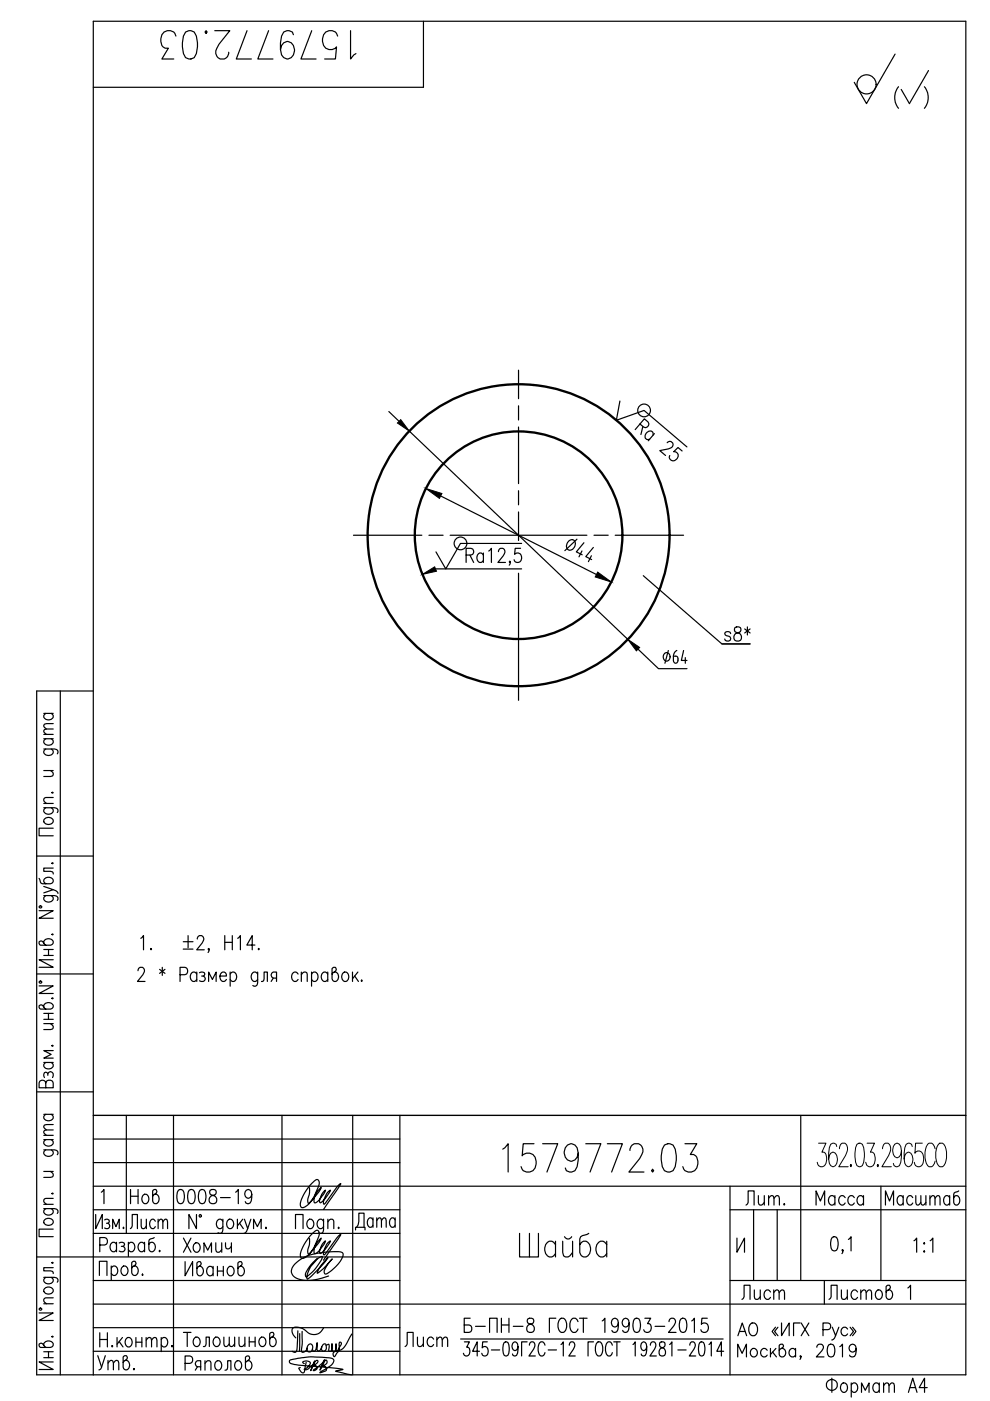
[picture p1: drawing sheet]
<svg xmlns="http://www.w3.org/2000/svg" width="210mm" height="297mm" viewBox="0 0 210 297" stroke-linecap="round" stroke-linejoin="round" font-family="sans-serif">
<defs><g id="words">
<g font-size="10.1">
<text x="32.8" y="13.8">1579772.03</text>
<text x="105.5" y="249.8">1579772.03</text>
</g>
<text font-size="8.8" x="109" y="267.8">Шайба</text>
<g font-size="8.4">
<text x="188.4" y="24.3">( )</text>
<text x="118.5" y="120.3">44</text>
</g>
<text font-size="7.1" x="74.1" y="262.1">Дата</text>
<g font-size="6.6">
<text x="152.4" y="137.2">s8*</text>
<text x="26.5" y="256.5">Нов</text>
<text x="36.3" y="256.5">0008-19</text>
<text x="157" y="256.8">Лит.</text>
<text x="171.8" y="256.8">Масса</text>
<text x="186.6" y="256.8">Масштаб</text>
<text x="26.5" y="261.8">Лист</text>
<text x="37.7" y="286.8">Толошинов</text>
<text x="84.7" y="286.8">Лист</text>
<text x="19.4" y="291.7">Утв.</text>
</g>
<g font-size="6.2">
<text x="37.7" y="266.7">Хомич</text>
<text x="38.1" y="271.6">Иванов</text>
<text x="155.9" y="276.6">Лист</text>
<text x="174.6" y="276.6">Листов</text>
<text x="97.4" y="283.6">Б-ПН-8 ГОСТ 19903-2015</text>
</g>
</g></defs>
<g fill="none" stroke="#000" stroke-width=".5">
<circle cx="110" cy="113.5" r="32"/>
<circle cx="110" cy="113.5" r="22"/>
</g>
<g fill="none" stroke="#000" stroke-width=".25">
<path d="M89.8 4.5v14h-70M189.8 11.5l-6.1 10.5-2.6-4.5M109.9 78.5v6M82.4 87.3l2.2 2M86.8 91.4l46.3 44.2M109.9 86v3M109.9 90.5v12M131.4 85l-.7 4.1 5.9-2.1 9 7.8M135.7 89.9l.8 .7a.73 .73 0 0 0 .9-.2 .73 .73 0 0 0 0-.9l-.8-.7-1.9 2.3M136.3 90.4l-.4 1.7M138.5 92.3l-.1-.7a1.01 1.01 0 0 0-1.3 .2 1.01 1.01 0 0 0 0 1.4l.6-.1M138.7 91.9l-1.2 1.6"/>
<path d="M141.5 93.9l.5-.3 .6 .3a.93 .93 0 0 1-.9 1.3l-1.8 .3 1.2 1.1M144.6 95.6l-.8-.7-1 .9a.87 .87 0 0 1 1 .6 .87 .87 0 0 1-.4 1 .81 .81 0 0 1-1.1 .2 .81 .81 0 0 1-.3-1M74.9 113.5h14.5M90.9 113.5h3M93.4 105.2l33.1 16.6M95.4 113.5h29M98.8 117.7h1.1a.73 .73 0 0 0 .5-.7 .73 .73 0 0 0-.5-.7h-1.1v2.9M99.6 117.7l.8 1.5M102.5 117.7l-.2-.3a.8 .8 0 0 0-1 .1 .8 .8 0 0 0-.2 .9 .8 .8 0 0 0 .9 .8l.5-.4M102.5 117.2v2M103.6 116.8l.6-.5v2.9M105.7 117l.2-.6 .7-.1a.93 .93 0 0 1 .1 1.5l-1.1 1.4h1.6"/>
<path d="M108.2 119.1l-.1 .1-.1-.1 .1-.1a.65 .65 0 0 1-.1 .8M109.9 104v3M109.9 108.5v6.1M110.4 116.3h-1.2l-.1 1.2a.87 .87 0 0 1 1.1-.1 .87 .87 0 0 1 .4 1 .82 .82 0 0 1-.7 .8 .82 .82 0 0 1-.9-.5M110.6 115.2h-13l-3.1 5.4-2.1-3.6M130.4 113.5h14.5M109.9 121.5v27M110.6 120.6h-18.2M135.3 137.6l4.3 4.2h6.1M136.4 122.1l16.7 14.4h5.9M140.8 138.6a.82 .82 0 0 1 1.2 .2 .82 .82 0 0 1-.1 1.1 .82 .82 0 0 1-1.2-.1 .82 .82 0 0 1 .1-1.2zM141.7 137.9l-.7 2.7"/>
<path d="M142.8 139.1h.5a.79 .79 0 0 1 .5 .8 .79 .79 0 0 1-.5 .7l-.5-.3zM143.5 137.9a1.37 1.37 0 0 0-.7 1.2M144.9 137.9l-.4 2.1h1.2M145.3 139.4v1.2M9.3 158.8l2.7 .1 .3 .4-.2 .5M9.3 156.6h2M9.3 155.7h2M9.3 151.3h2M9.7 158.8l-.4 .5a1 1 0 0 0 1 .9 1 1 0 0 0 1-.9l-.4-.5M9.7 156.6a.66 .66 0 0 0-.4 .7 .66 .66 0 0 0 .4 .6 .91 .91 0 0 0 1.1 0 .91 .91 0 0 0 .3-1l-.2-.3M9.7 151.3l-.4 .4a1 1 0 0 0 1 .9 1 1 0 0 0 1-.9l-.4-.4M11.3 154.6l-1.9 .1-.1 .4 .6 .6"/>
<path d="M11.3 153.4l-1.9 .1-.1 .5 .6 .6M12.8 146.5v145M19.8 146.5h-12v145h197v-287h-185v287M9.3 171.3l2.7 .1 .3 .3-.2 .6M9.3 170.3h2M9.3 163.4h2M9.4 173.7a1.06 1.06 0 0 1 1.1-.4 1.06 1.06 0 0 1 .8 .9 1.06 1.06 0 0 1-1.1 .6 1.06 1.06 0 0 1-.9-.9zM9.7 171.3l-.4 .4a1 1 0 0 0 1 .9 1 1 0 0 0 1-.9l-.4-.4M10.7 163.4l.6 .5-.2 .6-1.8 .1M11 168.1l.1-.2 .2 .2zM11.3 175.6h-3v1.6h3M11.3 169.1l-1.9 .1-.1 .6 .6 .5"/>
<path d="M7.8 181.5h12M8.3 193.1h3l-3 1.6h3M8.3 186.2l.4 1.1 2 .1a.65 .65 0 0 0 .6-.6 .65 .65 0 0 0-.4-.7 1.01 1.01 0 0 0-1.6 .8l.4 .5M8.4 192.1h.4v.3h-.4zM9.3 199.9a1 1 0 0 1 1-.9 1 1 0 0 1 1 .9l-.6 .5h-2.1l-.3-.3v-.4l.4-.2 .3 .1 .7 .8M9.3 189.9l2.7 .1 .3 .3-.2 .6M9.3 187.9l2 .7-2 .7M9.7 189.9l-.4 .4a1 1 0 0 0 1 1 1 1 0 0 0 1-1l-.4-.4M11 198.1l.1-.1 .2 .1zM11 183l.1-.1 .2 .1-.2 .1zM11.3 188.6l.6 .3 .4 .5M11.3 184.1h-2v.6l1.8 .2 .2 .4"/>
<path d="M29.9 198.9l.5-.5v3M38.9 199.7h2M39.9 198.4v2.5M41.8 199.1l.3-.6 .6-.1a.93 .93 0 0 1 .2 1.5l-1.2 1.5h1.6M47.7 198.4v3M47.7 199.8h1.6M49.3 198.4v3M50.4 198.9l.6-.5v3M7.8 206.5h12M8.3 209h3l-3 1.6h3M8.4 208.1h.4v.3h-.4zM9.3 213.5a1 1 0 0 1 1-.9 1 1 0 0 1 1 .9l-.6 .4h-2.1l-.3-.3v-.3l.4-.3 .3 .1 .7 .8"/>
<path d="M9.3 201.3h2M9.3 202.6h2M9.3 217h2M9.3 214.9h2M9.3 216.1h2M10.3 214.9v1.2M10.3 201.3v1.3M10.7 217l.6 .6-.2 .6-1.8 .1M11 211.7l.1-.2 .2 .2-.2 .1zM11.3 203.5h-3l3 1.6h-3M29.3 205.8l.2-.6 .7-.1a.93 .93 0 0 1 .1 1.6l-1.2 1.4h1.6M32 201.1l.1 .1-.1 .2-.1-.2z"/>
<path d="M33.8 205.5l1.2 .9M34.4 205.1v1.7M35 205.5l-1.2 .9M38.2 206.7h1a.81 .81 0 0 0 .6-.8 .81 .81 0 0 0-.6-.8h-1v3M38.9 201.2h2M41.7 206.5a.67 .67 0 0 0-.6-.4 .67 .67 0 0 0-.6 .4 .91 .91 0 0 0-.1 1.1 .91 .91 0 0 0 1.1 .3l.2-.2M41.7 206.1v2M42.3 206.2a.73 .73 0 0 1 1.1 .3l-.1 .3-.6 .1M43.1 206.9a.59 .59 0 0 1 .4 .6 .59 .59 0 0 1-.4 .6l-.8-.2M44.2 208.1v-2l.8 1.6 .8-1.6v2M44.3 201.2l-.1 .2-.1-.2 .1-.1a.63 .63 0 0 1-.1 .8M46.6 206.9h1.4a.67 .67 0 0 0-.4-.8 .67 .67 0 0 0-.9 .4 1 1 0 0 0 .8 1.6l.5-.4"/>
<path d="M48.8 206.5a.67 .67 0 0 1 .6-.4 .67 .67 0 0 1 .7 .4 .99 .99 0 0 1-.8 1.6l-.5-.4M48.8 206.1v3M54 200.4h-1.7l1.2-2v3M54.6 206.5l-.2-.3a.8 .8 0 0 0-.9 .1 .8 .8 0 0 0-.2 .9 .81 .81 0 0 0 .9 .9l.4-.4M54.6 206.1l-.1 2.7-.3 .3-.6-.2M54.9 201.1l.1 .1-.1 .2-.2-.2zM55.4 208.1l.5-.2 .1-1.8h.7v2M57.9 207.4l-.4 .7M58.6 207.4h-.7l-.2-.2a.67 .67 0 0 1 .2-1.1h.7v2M63.2 206.5a.67 .67 0 0 0-.6-.4 .67 .67 0 0 0-.7 .4 .99 .99 0 0 0 .8 1.6l.5-.4M63.9 206.7l.6-.6 .5 .1 .1 1.9M63.9 206.1v2"/>
<path d="M66.1 206.5a.67 .67 0 0 1 .6-.4 .67 .67 0 0 1 .6 .4 .99 .99 0 0 1-.8 1.6l-.4-.4M66.1 206.1v3M69.5 206.5a.67 .67 0 0 0-.6-.4 .67 .67 0 0 0-.7 .4 .91 .91 0 0 0 0 1.1 .91 .91 0 0 0 1.1 .3l.2-.2M69.5 206.1v2M70.9 206.1a1 1 0 0 1 .9 1 1 1 0 0 1-.9 1l-.5-.6v-2.1l.3-.3h.4l.2 .4-.1 .3-.8 .7M72.8 206.2a.8 .8 0 0 1 .9 .1 .8 .8 0 0 1 .2 .9 .81 .81 0 0 1-.9 .9 1.17 1.17 0 0 1-.2-1.9zM74.7 206.1v2M75.2 206.9l.8 1.2M75.9 206.1l-1.2 1.4M76.7 207.8l.1 .1-.1 .2-.1-.2zM7.8 231.5h12M9.3 236.3h2"/>
<path d="M9.3 225.3h2M9.7 229.6a.72 .72 0 0 0-.7-.6 .72 .72 0 0 0-.7 .6v1h3v-1a.82 .82 0 0 0-.8-.6 .82 .82 0 0 0-.8 .6v1M9.7 225.3a.67 .67 0 0 0-.4 .6 .67 .67 0 0 0 .4 .6 .91 .91 0 0 0 1.1 .1 .91 .91 0 0 0 .3-1.1l-.3-.2M9.7 236.3a.66 .66 0 0 0-.4 .6 .66 .66 0 0 0 .4 .6 .91 .91 0 0 0 1.1 0 .91 .91 0 0 0 .3-1l-.2-.2M10.1 227.7a.58 .58 0 0 1 .6-.5 .58 .58 0 0 1 .6 .5l-.2 .8M10.1 228v-.3l-.4-.4a.73 .73 0 0 0-.3 1.2M11 221.7l.1-.1 .2 .1-.2 .1zM11.3 239.6l-1.9 .1-.1 .4 .6 .6M11.3 238.4l-1.9 .1-.1 .5 .6 .6M11.3 222.7h-2l1.5 .8-1.5 .8h2M19.8 236.5h185M26.8 236.5v25"/>
<path d="M36.8 236.5v55M59.8 236.5v55M74.8 236.5v55M84.8 236.5v55M169.8 236.5v35M9.3 256.3l2.7 .1 .3 .3-.2 .6M9.3 243.8l2.7 .1 .3 .3-.2 .6M9.3 255.3h2M9.3 248.4h2M9.3 241.6h2M9.3 240.7h2M9.4 258.7a1.06 1.06 0 0 1 1.1-.4 1.06 1.06 0 0 1 .8 .9 1.06 1.06 0 0 1-1.1 .6 1.06 1.06 0 0 1-.9-.9z"/>
<path d="M9.7 256.3l-.4 .4a1 1 0 0 0 1 .9 1 1 0 0 0 1-.9l-.4-.4M9.7 243.8l-.4 .4a1 1 0 0 0 1 1 1 1 0 0 0 1-1l-.4-.4M9.7 241.6l-.4 .5a1 1 0 0 0 1 .9 1 1 0 0 0 1-.9l-.4-.5M10.7 248.4l.6 .5-.2 .6-1.8 .1M11 253.1l.1-.2 .2 .2-.2 .1zM11.3 254.1l-1.9 .1-.1 .6 .6 .5M19.8 251.5h185M19.8 256.5h65M19.8 241.5h65M19.8 246.5h65M20.3 257.5v3l1.4-3v3M21.5 252.8l.5-.6v3"/>
<path d="M22.2 258.6a.6 .6 0 0 1 1 .3l-.1 .3-.5 .2M22.9 259.4a.61 .61 0 0 1 .4 .5 .61 .61 0 0 1-.4 .6l-.7-.1M41.7 257.5v3l-1.6-3v3M47.3 258.9l-.5-.4a1 1 0 0 0-.9 1 1 1 0 0 0 .9 1l.5-.4M47.3 258.5l-.2 2.7-.3 .3-.6-.1M48.4 258.6l.2-.1a1 1 0 0 1 1 1 1 1 0 0 1-1 1 1.18 1.18 0 0 1-.2-1.9zM50.3 258.5v2M50.8 259.4l.8 1.1M51.5 258.5l-1.2 1.4M51.8 258.5l.7 2 .7-2M65.4 258.6a.8 .8 0 0 1 .9 .1 .8 .8 0 0 1 .2 .9 .8 .8 0 0 1-.9 .9 1.18 1.18 0 0 1-.2-1.9zM65.6 251.8l-.1 1.6a1.67 1.67 0 0 0-.1 1.7l.2-.1a9.5 9.5 0 0 0 2.1-4.4l-.1-.2a.52 .52 0 0 0-.4-.3 .52 .52 0 0 0-.6 .3 8.7 8.7 0 0 0-2.9 5.2l.1 .3a.79 .79 0 0 0 1.2-.2l2.3-2.6 .8-1.3a3.4 3.4 0 0 0-1.4 3.2 1.82 1.82 0 0 0 1.5-1.3l.8-1.4a2.82 2.82 0 0 0-1.1 2.7 6.1 6.1 0 0 0 2.2-2.6 3.2 3.2 0 0 0-1.4 2.9l2.7-3.6 .8-.8-3.6 5.5"/>
<path d="M68.6 258.9l-.1-.1a.58 .58 0 0 0-.9-.2 1.06 1.06 0 0 0-.3 1.2 1.06 1.06 0 0 0 .8 .7l.5-.4M68.6 258.5l-.1 2.7a.58 .58 0 0 1-.9 .2M69.5 259.1l.6-.6 .6 .1 .1 1.9M69.5 258.5v2M154.8 256.5h50M154.8 251.5v40M159.8 256.5v15M164.8 256.5v15M186.8 251.5v20M7.8 266.5h77M8.3 278.4h3l-3 1.6h3M8.4 277.4h.4v.3h-.4z"/>
<path d="M9.3 270.8l2.7 .1 .3 .4-.2 .6M9.3 276.4h2M9.4 273.2a1.06 1.06 0 0 1 1.1-.3 1.06 1.06 0 0 1 .8 .9 1.06 1.06 0 0 1-1.1 .6 1.06 1.06 0 0 1-.9-1zM9.7 270.8l-.4 .5a1 1 0 0 0 1 .9 1 1 0 0 0 1-.9l-.4-.5M11 267.7h.3l-.2 .2zM11.3 260.6h-3v1.6h3M11.3 275.2l-1.9 .1-.1 .6 .6 .5M11.3 268.8h-2v.6l1.8 .2 .2 .4M19.8 276.5h185M19.8 261.5h65M19.8 271.5h65M21.1 270.4v-3h1.6v3"/>
<path d="M21.2 264h1a.82 .82 0 0 0 .6-.8 .82 .82 0 0 0-.6-.8h-1v3M23.6 268.8a.67 .67 0 0 1 .6-.4 .67 .67 0 0 1 .6 .4 1.01 1.01 0 0 1-.8 1.6l-.4-.4M23.6 268.4v3M23.9 260.5v-2l.7 1.6 .7-1.6v2M24.7 263.8a.67 .67 0 0 0-.6-.4 .67 .67 0 0 0-.7 .4 .91 .91 0 0 0 0 1.1 .91 .91 0 0 0 1.1 .3l.2-.2M24.7 263.4v2M25.3 263.5a.73 .73 0 0 1 1.1 .3l-.3 .5h-.4M26 268.6a.64 .64 0 0 1 1 .2 1.01 1.01 0 0 1-.8 1.6 1.18 1.18 0 0 1-.2-1.8zM26.1 264.3a.59 .59 0 0 1 .4 .5 .59 .59 0 0 1-.4 .6l-.8-.2M27.2 263.8a.66 .66 0 0 1 .6-.4 .66 .66 0 0 1 .7 .4 1.01 1.01 0 0 1-.8 1.6l-.5-.4M27.2 263.4v3M28.4 268.4a1 1 0 0 1 .9 1 1 1 0 0 1-.9 1l-.5-.5v-2.2l.4-.3h.3l.3 .5-.2 .2-.8 .7"/>
<path d="M30.2 270.1l.1 .2-.1 .1zM30.6 263.8a.67 .67 0 0 0-.6-.4 .67 .67 0 0 0-.6 .4 1.01 1.01 0 0 0 .8 1.6l.4-.4M30.6 263.4v2M32.7 262.4l-1 .4-.1 2a.64 .64 0 0 0 .5 .6 .64 .64 0 0 0 .7-.4 .91 .91 0 0 0 .1-1.2 .91 .91 0 0 0-1.1-.3l-.2 .3M33.8 265.1l.2 .1-.2 .2-.1-.2zM52.5 260.5l-.2 .6-.6 .4M53.8 260.5v-2l.8 1.6 .8-1.6v2M56.4 260.2l.1 .2-.1 .1-.1-.1zM62.7 260.5v-3h1.6v3M65.6 262.6l-.1 1.6a1.66 1.66 0 0 0-.1 1.7h.1a9 9 0 0 0 2.2-4.3l-.1-.4a.51 .51 0 0 0-.5-.4 .51 .51 0 0 0-.5 .4 8.7 8.7 0 0 0-2.9 5.1v.1a.59 .59 0 0 0 .5 .5 .59 .59 0 0 0 .6-.3l.7-.6 1.8-2.2 .8-1.3a3.4 3.4 0 0 0-1.4 3.3 5.3 5.3 0 0 0 2.3-2.7 2.98 2.98 0 0 0-1.1 2.7 6.2 6.2 0 0 0 2.2-2.7 3.3 3.3 0 0 0-1.5 3l.5-.3 2.3-3.3 .8-.8-3.6 5.5M67.3 266.8a8.4 8.4 0 0 0-2.5 3.3l-.1 .1a.29 .29 0 0 0 0 .3 .29 .29 0 0 0 .3 .2 9 9 0 0 0 3.3-4.3h-.1a5.5 5.5 0 0 0-3.1 4.8l.6-.3 2.1-2.1 1.8-2.2-1.1 1.1a4.3 4.3 0 0 0-1.2 2.3 14.9 14.9 0 0 0 3.1-3.1 6.3 6.3 0 0 0-1.7 2.8 .39 .39 0 0 0 .3 .4 .39 .39 0 0 0 .4-.1 6.3 6.3 0 0 0 3.3-4.2l-.3-.3a15.7 15.7 0 0 0-8.6 1.5 3.3 3.3 0 0 0-2 2.7 2.89 2.89 0 0 0 3.1 1.8 12.7 12.7 0 0 0 4.8-1M154.8 271.5h50"/>
<path d="M156.3 262.5v3l1.6-3v3M176.4 262.4l.6-.2a1.46 1.46 0 0 1 .7 1.7l-.3 1.2-.6 .1a1.46 1.46 0 0 1-.7-1.7zM178.7 265.1l-.1 .1-.1-.1 .1-.2a.66 .66 0 0 1-.1 .9M179.9 262.8l.5-.6v3M192.5 273.1l.6-.6v3M193.8 263.1l.6-.6v3M196 263.5l.1 .1-.1 .2-.2-.2zM196 265.2l.1 .2-.1 .1-.2-.1zM197.2 263.1l.6-.6v3M9.3 285.2a1 1 0 0 1 1-.9 1 1 0 0 1 1 .9l-.6 .5h-2.1l-.3-.4v-.3l.4-.2 .3 .1 .7 .8M9.3 286.6h2M9.3 287.9h2"/>
<path d="M10.3 286.6v1.3M11 283.4l.1-.1 .2 .1-.2 .1zM11.3 288.8h-3l3 1.6h-3M19.8 281.5h65M19.8 286.5h65M21.2 282.6v3M21.2 284h1.6M22.8 282.6v3M24.8 283.6v2M26 283.6l-1.2 1.4M26.9 283.7a.64 .64 0 0 1 1 .3 1.01 1.01 0 0 1-.8 1.6 1.19 1.19 0 0 1-.2-1.9zM28.8 283.6v2"/>
<path d="M30.1 283.6v2M31 284.1l.6-.5 .4 .1 .1 1.9M31 283.6v2M32.1 284.1l.6-.5 .5 .1 .1 1.9M34.2 284a.67 .67 0 0 1 .6-.4 .67 .67 0 0 1 .6 .4 1.01 1.01 0 0 1-.8 1.6l-.4-.5M34.2 283.6v3M39.2 289.1h1.1a.82 .82 0 0 0 .6-.8 .82 .82 0 0 0-.6-.8h-1.1v3M41.9 289.8l-.5 .7M42.6 289.8l-1-.2a.67 .67 0 0 1 .3-1.1h.7v2M43.5 289.1l.5-.6 .6 .1 .1 1.9M43.5 288.5v2M45.9 288.6a.64 .64 0 0 1 1 .3 1.01 1.01 0 0 1-.8 1.6 1.19 1.19 0 0 1-.2-1.9z"/>
<path d="M47.7 290.5l.5-.1 .1-1.9h.7v2M50.1 288.6a.64 .64 0 0 1 1 .3 1.01 1.01 0 0 1-.8 1.6 1.18 1.18 0 0 1-.2-1.9zM52.5 288.5a1 1 0 0 1 .9 1 1 1 0 0 1-.9 1l-.5-.6v-2.1l.4-.3h.3l.2 .4-.1 .3-.8 .7M63.2 282.2l-.1 2.5a2.73 2.73 0 0 1-.4 2h-.3l-.4-.2M63.5 282.8v3.7M64.1 282.3v2.5l-.2 1.2a.49 .49 0 0 0 .2 .7 .49 .49 0 0 0 .7-.3l.2-.2a1.07 1.07 0 0 1 .9-1.3l.1 .1a1.08 1.08 0 0 1 0 1.5l-.4 .1-.3-.1-.2-.7M64.5 289.1l-.3-.2a.97 .97 0 0 1 1.6 .2l-.5 .7-.8 .5 .1 .1a2.78 2.78 0 0 0 2.1-1.7v-.1l-.8 2 .2-.7a2.15 2.15 0 0 1 1.1-1.5l.2 .1a.87 .87 0 0 1-.8 .9 .61 .61 0 0 1 .6 .7 .61 .61 0 0 1-.8 .5v-.1a7 7 0 0 0 2.4-2.2l-1 2.2 1.1-2a.34 .34 0 0 1 .5 .1 .34 .34 0 0 1-.1 .5l-.5 .3-.5 .1 .8 .4a.53 .53 0 0 1 .1 .6 .53 .53 0 0 1-.6 .3l-.8 .3 2.2-1.5 .6-.7a.67 .67 0 0 0 0-.8 .67 .67 0 0 0-.7-.2 19.2 19.2 0 0 0-8.5 .6 .5 .5 0 0 0 .5 .7l1.4 .2 9.1 .9 .3 .1-1.5 .3 3.3 .8M64.9 288.9l-.3 1.5a.52 .52 0 0 1-.3 .7l-.5-.2-.4-.7 .3-.2M68.2 285.6a.56 .56 0 0 0 .4 .9 .56 .56 0 0 0 .6-.8v-.3a.42 .42 0 0 0-.4-.5 .42 .42 0 0 0-.5 .4v.2a.87 .87 0 0 1-.8 .9 1.01 1.01 0 0 1-.2-1.2l-.1-.5-.2 1.2a.42 .42 0 0 1-.2 .5 .42 .42 0 0 1-.5-.1l-.1-.2M68.6 281.5a2.3 2.3 0 0 1-4 .4 2.04 2.04 0 0 0-2.6-.2v.9l.7 1.1M74.6 282.8l-.7 1.2a3.4 3.4 0 0 1-3 2.6l-.3 .3 .1 .5a.24 .24 0 0 0 .2 .2 .24 .24 0 0 0 .2-.2l.4-.6a1.79 1.79 0 0 0 .4-1.9 .28 .28 0 0 1 .4-.3 .28 .28 0 0 1 0 .5l-.4 .6a.66 .66 0 0 1-.5 .7l-.2-.2 .1-1.3-.1 .9a.47 .47 0 0 1-.2 .6 .47 .47 0 0 1-.6-.2v-1.3v1.3l-.3 .3a.28 .28 0 0 1-.3 0 .28 .28 0 0 1-.1-.4l.1-.9a.19 .19 0 0 0-.1-.2 .19 .19 0 0 0-.3 .1l-.3 .1M97.7 283.9h55.6"/>
<path d="M98.5 284.5h1l-.6 1.1h.3a1.12 1.12 0 0 1-.2 1.9 .62 .62 0 0 1-.7-.6M101.7 286.5h-1.5l1-2v3M103.3 284.5h-1l-.1 1.3a.64 .64 0 0 1 .7-.3 .64 .64 0 0 1 .5 .4 .92 .92 0 0 1 0 1.2 .92 .92 0 0 1-1.1 .3l-.1-.5M104.2 286.2h1.7M106.9 284.6l.5-.1a1.55 1.55 0 0 1 .6 1.7l-.3 1.2-.5 .1a1.55 1.55 0 0 1-.6-1.7zM109.8 285.5l-.1 .4-.5 .4a.97 .97 0 0 1-.6-.9 .97 .97 0 0 1 .6-.9l.3 .1a2.89 2.89 0 0 1 0 2.8l-.5 .1-.2-.1-.1-.3M111.8 284.5h-1.2v3M112.2 285.2l.1-.4a.65 .65 0 0 1 1-.1 .65 .65 0 0 1 0 .9l-1.1 1.9h1.3M115.5 285.2a.68 .68 0 0 0-.6-.7 .68 .68 0 0 0-.7 .7 2.06 2.06 0 0 0 .5 2.3 .73 .73 0 0 0 .8-.7M116.2 286.2h1.8M118.9 285.1l.5-.6v3M120.7 285.2l.1-.4a.65 .65 0 0 1 .9-.1 .65 .65 0 0 1 .1 .9l-1.2 1.9h1.4"/>
<path d="M125.8 284.5h-1.1v3M126.6 284.6l.2-.1a.91 .91 0 0 1 1 1.1 1.96 1.96 0 0 1-.6 1.9 .91 .91 0 0 1-1-1.2 2.28 2.28 0 0 1 .4-1.7zM129.8 285.2l-.5-.7a.99 .99 0 0 0-.9 1.1 1.96 1.96 0 0 0 .6 1.9 .73 .73 0 0 0 .8-.7M130.8 284.5v3M134.2 285.1l.5-.6v3M137.1 285.5l-.1 .4-.5 .4a.97 .97 0 0 1-.6-.9 .97 .97 0 0 1 .6-.9l.3 .1a2.89 2.89 0 0 1 0 2.8l-.5 .1-.3-.1v-.3M137.9 285.2l.1-.4a.65 .65 0 0 1 .9-.1 .65 .65 0 0 1 .1 .9l-1.2 1.9h1.4M139.9 284.6a.75 .75 0 0 0 .6 1.2 .87 .87 0 0 1 .6 1 .87 .87 0 0 1-.9 .7 .99 .99 0 0 1-.4-1.1 .99 .99 0 0 1 .9-.8 .64 .64 0 0 0 .3-.6 .64 .64 0 0 0-.4-.5zM142 285.1l.5-.6v3M143.7 286.2h1.8M146.3 285.2v-.4a.65 .65 0 0 1 1-.1 .65 .65 0 0 1 0 .9l-1.2 1.9h1.4M148.4 284.6l.5-.1a1.58 1.58 0 0 1 .6 1.7l-.3 1.2-.5 .1a1.55 1.55 0 0 1-.6-1.7z"/>
<path d="M150.3 285.1l.5-.6v3M153.4 286.5h-1.4l1-2v3M156.4 287.7v-2.7l.9 1.9 1-1.9v2.7M156.5 283.2l.9-2.7 .9 2.7M156.8 282.3h1.2M159.2 280.6l.3-.1a1.3 1.3 0 0 1 1 2.1 .89 .89 0 0 1-1.1 .6 .89 .89 0 0 1-.6-1 1.75 1.75 0 0 1 .4-1.6zM159.4 286a.88 .88 0 0 1 1.2 .5 .88 .88 0 0 1-.6 1.2 .91 .91 0 0 1-.9-.6 .91 .91 0 0 1 .3-1.1zM162.7 286.3a.82 .82 0 0 0-1.2-.2 .82 .82 0 0 0-.1 1.2 .71 .71 0 0 0 .6 .4 .71 .71 0 0 0 .7-.4M163.4 285.9v1.8M163.8 286.7l.8 1M164.4 281.4l-.7 .9 .7 .9M164.5 285.9l-1.1 1.3"/>
<path d="M164.9 281.4l-.7 .9 .7 .9M165.7 285.9a.9 .9 0 0 1 .9 .9 .9 .9 0 0 1-.9 .9l-.5-.5v-1.9l.4-.3h.3l.2 .4-.1 .2-.8 .7M165.7 280.5v2.7l1.6-2.7v2.7M168.7 286.3a.83 .83 0 0 0-1.3-.1 .83 .83 0 0 0 .1 1.2 .66 .66 0 0 0 1.2-.1M168.7 285.9v1.8M169.6 280.5h-1.3v2.7M169.8 287.6l-.1 .1v-.3a.53 .53 0 0 1-.1 .8M169.9 280.5l1.6 2.7M171.5 280.5l-1.6 2.7M173.2 285.6l.2-.5 .7-.1a.8 .8 0 0 1 .5 .7 .8 .8 0 0 1-.4 .7l-1.1 1.3h1.6M174.5 281.9h1a.72 .72 0 0 0 .6-.7 .72 .72 0 0 0-.6-.7h-1v2.7M175.7 285.1l.6-.1a1.28 1.28 0 0 1 .7 1.5l-.1 .7a.75 .75 0 0 1-1.2 .4 2.27 2.27 0 0 1 0-2.5z"/>
<path d="M176.4 292.2v3M176.5 281.4l.7 1.8 .7-1.8M177.2 283.2l-.3 .5-.5 .4M178.1 285.5l.5-.5v2.7M178.5 293.3a.65 .65 0 0 1 1.1 .3 1.01 1.01 0 0 1-.8 1.6 1.19 1.19 0 0 1-.3-1.9zM179.7 281.8a.82 .82 0 0 0-1.2-.2 .82 .82 0 0 0-.1 1.2 .7 .7 0 0 0 .7 .4 .7 .7 0 0 0 .6-.4M180.2 281.4l.8 .9-.8 .9M180.5 293.6a.67 .67 0 0 1 .6-.4 .67 .67 0 0 1 .6 .4 1.01 1.01 0 0 1-.8 1.6l-.4-.4M180.5 293.2v3M180.8 281.4l.7 .9-.7 .9M181.5 285.9a.79 .79 0 0 1-1 .6 .79 .79 0 0 1-.5-1 .79 .79 0 0 1 1.2-.4 2.07 2.07 0 0 1 0 2.5 .69 .69 0 0 1-1.1-.3M182.7 295.2v-2l.8 1.6 .8-1.6v2"/>
<path d="M186.4 293.6a.66 .66 0 0 0-.6-.4 .66 .66 0 0 0-.6 .4 .9 .9 0 0 0-.1 1.2 .9 .9 0 0 0 1.1 .3l.2-.3M186.4 293.2v2M187.3 293.8l.6-.6 .5 .1 .1 1.9M187.3 293.2v2M188.5 293.8l.6-.6 .4 .1 .1 1.9M192.6 295.2l.9-3 .9 3M192.9 294.2h1.2M196.6 294.2h-1.7l1.1-2v3"/>
<circle cx="183.7" cy="17.9" r="2.03"/>
<circle cx="136.6" cy="87" r="1.35"/>
<circle cx="97.6" cy="115.2" r="1.35"/>
<circle cx="176.4" cy="293.6" r="1.17"/>
</g>
<path d="M85 89l1.8 2.4-2.5-1.7zM90.3 103.6l3.4 1-.5 1.1zM89.6 121.8l2.6-1.6 .3 .9zM126.7 121.3l2.9 2.1-3.4-1.1zM133.1 135.6l2.5 1.7-.7 .7z" fill="#000" stroke="#000" stroke-width=".21"/>
<g fill="none" stroke="#000" stroke-width=".21">
<path d="M173.6 242.4h1.5l-.8 1.9h.4a2.03 2.03 0 0 1-.3 3.1 .93 .93 0 0 1-1.1-1M177.4 243.1l-.1-.5-.5-.2-.7 .2a7 7 0 0 0-.3 4.1l.3 .4 .6 .3a1.82 1.82 0 0 0 0-3.1l-.6 .2-.3 .5-.1 .7M178 243.6a1.04 1.04 0 0 1 1.1-1.2 1.45 1.45 0 0 1 .5 1.9l-1.8 3.1h2M180.4 246.9l.2 .2-.2 .3-.1-.3zM181.7 242.6l.4-.2 .7 .2a6 6 0 0 1 0 4.5l-.4 .3-.7-.3a6.1 6.1 0 0 1 0-4.5zM183.8 242.4h1.6l-.8 1.9h.4a2.03 2.03 0 0 1-.3 3.1 .93 .93 0 0 1-1.1-1M186.1 246.9l.2 .2-.2 .3-.1-.3zM187.1 243.6a1.04 1.04 0 0 1 1.2-1.2 1.45 1.45 0 0 1 .4 1.9l-1.7 3.1h2M191.1 244l-.1 .8-.3 .4-.6 .3a1.75 1.75 0 0 1-.7-2.4l.3-.5 .4-.2 .6 .2a5.5 5.5 0 0 1 0 4.5l-.7 .3-.4-.3-.2-.4M193.4 243.1l-.1-.5-.5-.2-.7 .2a7 7 0 0 0-.3 4.1l.3 .4 .6 .3a1.82 1.82 0 0 0 0-3.1l-.6 .2-.3 .5-.1 .7M195.5 242.4h-1.4l-.1 2.1a.88 .88 0 0 1 1.4-.2 2.56 2.56 0 0 1 0 2.8 .93 .93 0 0 1-1 .2 .93 .93 0 0 1-.6-.9M198.3 243.6l-.2-.5a.97 .97 0 0 0-1.1-.7 3.9 3.9 0 0 0 0 5 1.14 1.14 0 0 0 1.3-1.2"/>
<path d="M199 242.6l.3-.2a1.14 1.14 0 0 1 1.3 1.2 3.7 3.7 0 0 1-.8 3.8 1.13 1.13 0 0 1-1.2-1.2 4.6 4.6 0 0 1 .4-3.6z"/>
</g>
<use href="#words"/>
</svg>
